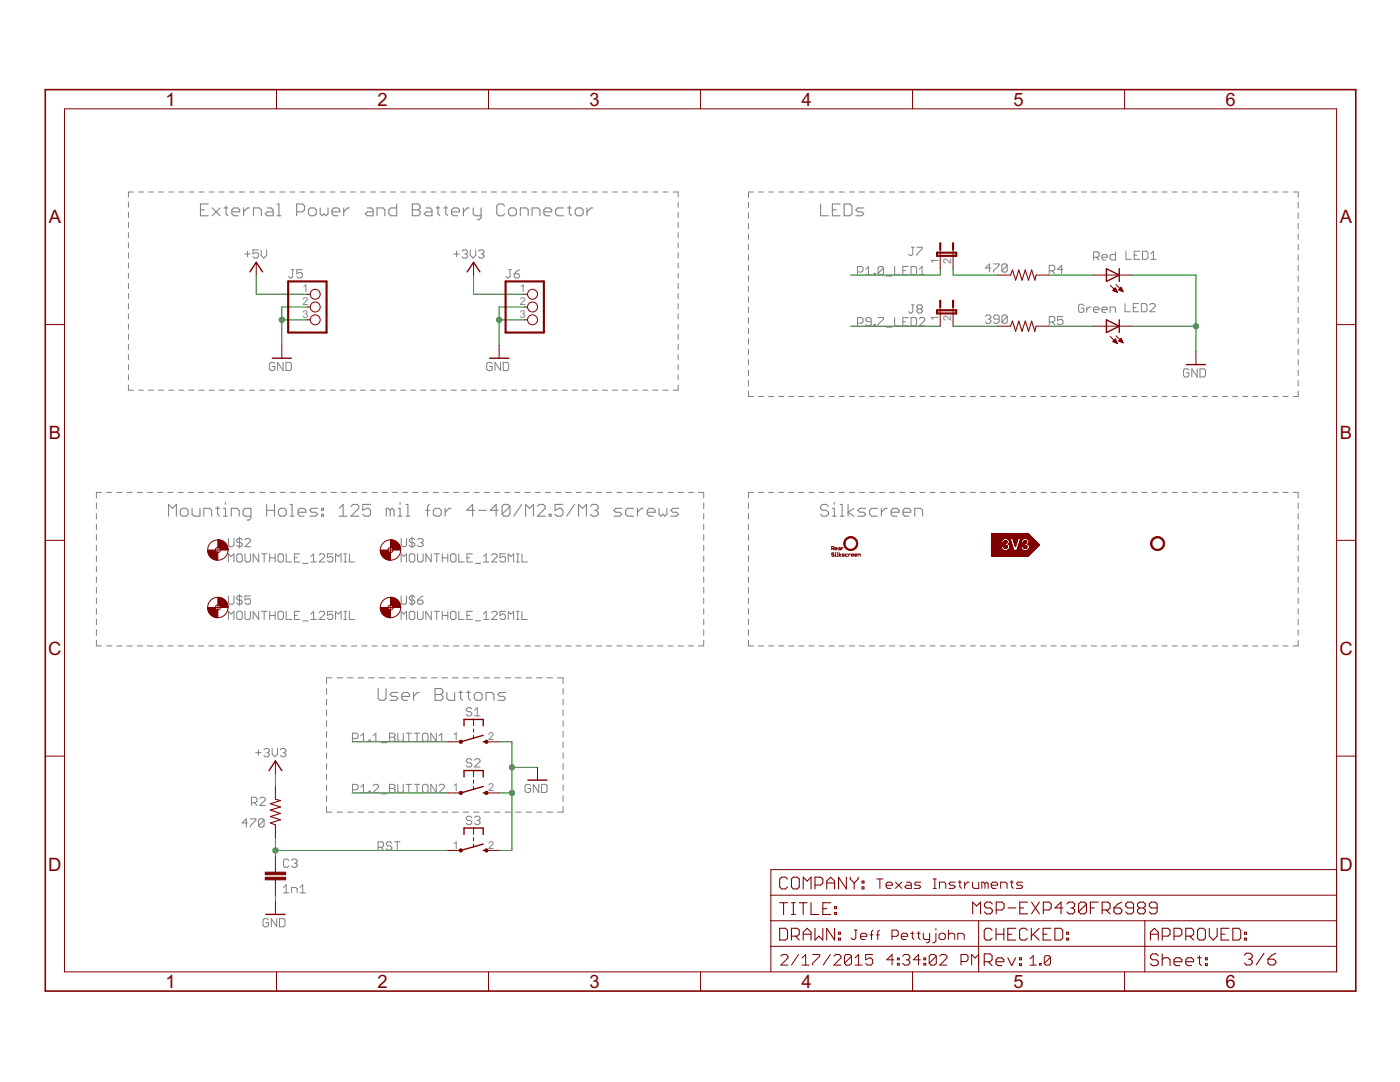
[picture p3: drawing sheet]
<svg xmlns="http://www.w3.org/2000/svg" width="279mm" height="216mm" viewBox="0 0 279 216" stroke-linecap="round" stroke-linejoin="round" font-family="sans-serif">
<defs><g id="words">
<g font-size="4.1" fill="#800000">
<text x="33" y="21.1">1</text>
<text x="75.3" y="21.1">2</text>
<text x="117.6" y="21.1">3</text>
<text x="159.9" y="21.1">4</text>
<text x="202.3" y="21.1">5</text>
<text x="244.6" y="21.1">6</text>
<text x="9.7" y="44.6">A</text>
<text x="267.4" y="44.6">A</text>
<text x="9.7" y="87.6">B</text>
<text x="267.4" y="87.6">B</text>
<text x="9.6" y="130.7">C</text>
<text x="267.3" y="130.7">C</text>
<text x="9.6" y="173.7">D</text>
<text x="267.3" y="173.7">D</text>
<text x="33" y="197.2">1</text>
<text x="75.3" y="197.2">2</text>
<text x="117.6" y="197.2">3</text>
<text x="159.9" y="197.2">4</text>
<text x="202.3" y="197.2">5</text>
<text x="244.6" y="197.2">6</text>
</g>
<g font-size="2.4" fill="#808080">
<text x="187.3" y="52.6" transform="rotate(-90 187.3 52.6)">1</text>
<text x="189.8" y="52.6" transform="rotate(-90 189.8 52.6)">2</text>
<text x="60.3" y="58.4">1</text>
<text x="103.7" y="58.4">1</text>
<text x="60.3" y="60.9">2</text>
<text x="60.3" y="63.5">3</text>
<text x="103.7" y="60.9">2</text>
<text x="103.7" y="63.5">3</text>
<text x="187.3" y="64.1" transform="rotate(-90 187.3 64.1)">1</text>
<text x="189.8" y="64.1" transform="rotate(-90 189.8 64.1)">2</text>
<text x="90.4" y="147.7">1</text>
<text x="97.4" y="147.7">2</text>
<text x="90.4" y="157.9">1</text>
<text x="97.4" y="157.9">2</text>
<text x="90.4" y="169.3">1</text>
<text x="97.4" y="169.3">2</text>
</g>
</g></defs>
<g fill="none" stroke="#008000" stroke-width=".2">
<path d="M51.1 54.9v3.8h10.2M94.5 54.9v3.8h10.2M187.6 53.6v1.3h-17.8M190.2 53.6v1.3h8.9M209.3 54.9h9M225.9 54.9h12.8v15.3M56.2 63.8h5.1M61.3 61.3h-5.1v7.6M99.6 63.8h5.1M104.7 61.3h-5.1v7.6M169.8 65.1h17.8M190.2 65.1h8.9"/>
<path d="M209.3 65.1h9M225.9 65.1h12.8M55 154.4v2.5M70.3 148h19.1M70.3 158.2h19.1M99.6 148h2.6v21.7h-2.6M99.6 158.2h2.6M102.2 153.1h5.1M55 169.7h34.4M55 167.2v3.8M55 178.6v1.3"/>
</g>
<g fill="#008000" stroke="#008000" stroke-width=".2">
<circle cx="238.7" cy="65.1" r=".51"/>
<circle cx="99.6" cy="63.8" r=".51"/>
<circle cx="102.2" cy="153.1" r=".51"/>
<circle cx="102.2" cy="158.2" r=".51"/>
<circle cx="56.2" cy="63.8" r=".51"/>
<circle cx="55" cy="169.7" r=".51"/>
</g>
<g fill="none" stroke="#800000" stroke-width=".2">
<path d="M55.2 17.9v3.8M97.5 17.9v3.8M139.8 17.9v3.8M182.1 17.9v3.8M224.4 17.9v3.8M12.9 21.7h253.8v172.2h-253.8zM51.1 52.3v2.6M61.3 58.7h.6M94.5 52.3v2.6M104.7 58.7h.6M187.6 49.8v3.8M190.2 49.8v3.8"/>
<path d="M199.1 54.9h2.6M206.8 54.9h2.5M218.3 54.9h7.6M221.6 56.9l1.4 1.4M222.1 58l.5-.6 .4 .9zM222.2 57.9h.6M222.2 58h.6M222.3 57.7h.4M222.4 57.6h.3M222.5 58.1h.4M222.5 57.5h.1M222.7 56.8l1.4 1.4"/>
<path d="M222.7 58.2h.2M223.2 57.8l.6-.5 .3 .9zM223.3 57.7h.6M223.3 57.9h.7M223.4 57.6h.5M223.6 57.5h.2M223.6 58h.4M223.7 57.4h.1M223.9 58.1h.2M9 64.8h3.9M56.2 68.9v2.6M61.3 61.3h.6"/>
<path d="M61.3 63.8h.6M99.6 68.9v2.6M104.7 61.3h.6M104.7 63.8h.6M187.6 61.3v3.8M190.2 61.3v3.8M199.1 65.1h2.6M206.8 65.1h2.5M218.3 65.1h7.6M221.6 67.1l1.4 1.4M222.1 68.2l.5-.6 .4 .9zM222.1 68.2h.7"/>
<path d="M222.2 68.1h.6M222.3 67.9h.4M222.4 68.3h.5M222.4 67.8h.3M222.5 67.7h.1M222.7 67l1.4 1.4M222.7 68.4h.2M223.2 68l.6-.5 .3 .9zM223.3 68.1h.7M223.3 67.9h.6M223.5 67.8h.4M223.6 67.7h.2"/>
<path d="M223.6 68.2h.4M223.7 67.6h.1M223.9 68.3h.2M238.7 70.2v2.5M266.7 64.8h3.9M9 107.8h3.9M43 109.7h1M43.5 109.2v1.1M77.4 109.7h1M77.9 109.2v1.1M166 109.5h.3l.1-.3-.4-.1v.6M166.2 109.5l.2 .2"/>
<path d="M166.4 110.4l-.1-.1-.3 .1 .1 .3 .3 .1-.1 .2-.3-.1M166.6 109.5h.5l-.1-.2-.4 .1 .2 .3h.2M166.6 111h.3M166.6 110.6h.2v.4M166.8 110.2v.1M167.1 110.3h.1v.7M167.1 111h.2M167.4 109.3l.3 .1v.3h-.3l-.1-.1 .1-.1h.3M167.5 110.3v.7M167.9 110.6l-.4 .2 .4 .2M168 109.3v.4M168.3 109.3l-.3 .2"/>
<path d="M168.5 110.6l-.4 .1 .3 .1 .1 .1-.1 .1h-.3M169.2 110.6l-.5 .1 .1 .3h.4M169.4 110.6v.4M169.7 110.6l-.3 .2M169.9 110.8h.5l-.1-.2-.4 .1 .1 .3h.3M170.6 110.8h.4l-.1-.2-.3 .1 .1 .3h.2M171.2 111v-.4h.4l.1 .4M266.7 107.8h3.9M43 121.2h1M43.5 120.7v1M77.4 121.2h1M77.9 120.7v1"/>
<path d="M9 150.9h3.9M55 151.8v2.6M55 156.9v2.6M89.4 158.2h2.6M89.4 148h2.6M94.5 143.6v1.2M94.5 145.5v.6M94.5 146.7v.7M94.5 153.8v1.2M94.5 155.7v.6M94.5 156.9v.7M97.1 158.2h2.5"/>
<path d="M97.1 148h2.5M107.3 153.1v2.6M266.7 150.9h3.9M55 164.6v2.6M55 171v3M55 175.6v3M55 179.9v2.6M89.4 169.7h2.6M94.5 165.2v1.3M94.5 167.2v.6M94.5 168.4v.7M97.1 169.7h2.5"/>
<path d="M153.8 178.6h112.9M175 175.4h1.2M175.6 175.4v1.9M176.8 176.6h1.3v-.3l-.3-.3h-.6l-.4 .3v.7l.4 .3h.6M178.7 176l1.3 1.3M180 176l-1.3 1.3M180.9 176h.6l.4 .3v1h-1l-.3-.3 .3-.4h1M183.7 176h-.9l-.3 .3 .3 .3h.6l.3 .4-.3 .3h-.9M186.2 175.4h.7M186.2 177.3h.7M186.6 175.4v1.9M187.5 177.3v-1.3h.9l.3 .3v1"/>
<path d="M190.6 176h-.9l-.3 .3 .3 .3h.6l.3 .4-.3 .3h-.9M191.2 176h.7M191.6 175.7v1.3l.3 .3M192.5 176v1.3M193.4 176h-.3l-.6 .6M194.1 176v1l.3 .3h.9v-1.3M196.6 176.3l-.3-.3h-.4v1.3M196.6 176.3v1M196.6 176.3l.3-.3 .3 .3v1M197.8 176.6h1.3v-.3l-.3-.3h-.7l-.3 .3v.7l.3 .3h.7M199.7 177.3v-1.3h1l.3 .3v1M201.6 176h.6"/>
<path d="M201.9 175.7v1.3l.3 .3M204.1 176h-.9l-.4 .3 .4 .3h.6l.3 .4-.3 .3h-1M266.7 173.5h-112.9v20.4M55.2 193.9v3.9M97.5 193.9v3.9M139.8 193.9v3.9M153.8 188.8h112.9M153.8 183.7h112.9M155.8 190.8l.4-.3h.7l.3 .3v.4l-1.4 1.4h1.4M159.4 190.5l-1.5 2.1M160.1 192.6h1.4M160.1 191.2l.7-.7v2.1"/>
<path d="M162.2 190.5h1.4v.3l-1.4 1.4v.4M165.7 190.5l-1.4 2.1M166.4 190.8l.4-.3h.7l.3 .3v.4l-1.4 1.4h1.4M169.9 190.8v1.4l-.3 .4h-.7l-.4-.4M169.9 190.8l-.3-.3h-.7l-.4 .3v1.4M169.9 190.8l-1.4 1.4M170.5 185.6h.6M170.6 192.6h1.4M170.6 191.2l.7-.7v2.1M170.8 185.6v1.6l-.3 .3h-.3l-.3-.3M171.7 186.8h1.3v-.3l-.3-.3h-.7l-.3 .3v.7l.3 .3h.7M173.6 186.5h.6"/>
<path d="M174.2 190.5h-1.4v1l.7-.3h.3l.4 .3v.7l-.4 .4h-.7l-.3-.4M174.2 185.6l-.3 .3v1.6M174.9 186.5h.6M175.5 185.6l-.3 .3v1.6M178 186.8h.9l.4-.3v-.6l-.4-.3h-.9v1.9M178.4 191.5h-1.4l1-1v2.1M179.1 192.2h.4v.4h-.4zM179.1 191.2h.4v.3h-.4zM179.9 186.8h1.2v-.3l-.3-.3h-.6l-.3 .3v.7l.3 .3h.6M180.1 190.8l.4-.3h.7l.4 .3v.4l-.4 .3M180.9 191.5h.3M181.2 191.5l.4 .4v.3l-.4 .4h-.7l-.4-.4"/>
<path d="M181.8 186.2h.6M182.1 185.9v1.3l.3 .3M182.1 193.9v3.9M183 186.2h.6M183.3 185.9v1.3l.3 .3M183.7 191.5h-1.4l1-1v2.1M184.3 186.2v1l.3 .3h.9M184.4 192.2h.3v.4h-.3zM184.4 191.2h.3v.3h-.3zM185.5 186.2v1.6l-.3 .3h-.3M186.8 186.2v1.6l-.3 .3h-.4M186.8 185.3v.3"/>
<path d="M186.9 190.8v1.4l-.4 .4h-.7l-.4-.4M186.9 190.8l-.4-.3h-.7l-.4 .3v1.4M186.9 190.8l-1.5 1.4M187.6 190.8l.3-.3h.7l.4 .3v.4l-1.4 1.4h1.4M187.7 186.2h.6l.4 .3v.7l-.4 .3h-.6l-.3-.3v-.7zM189.3 186.5l.3-.3h.6l.3 .3v1M189.3 185.6v1.9M191.2 187.5v-1.3h.9l.3 .3v1M191.8 191.9h1l.4-.4v-.7l-.4-.3h-1v2.1M195.3 190.5l-.7 .7-.7-.7v2.1M195.3 183.7v10.2M205.6 191.3l.6-.6v1.9"/>
<path d="M205.6 192.6h1.2M207.5 192.3h.3v.3h-.3zM209.7 191v1.3l-.4 .3h-.6l-.3-.3M209.7 191l-.4-.3h-.6l-.3 .3v1.3M209.7 191l-1.3 1.3M224.4 193.9v3.9M228.5 183.7v10.2"/>
<circle cx="62.9" cy="58.7" r=".99"/>
<circle cx="106.3" cy="58.7" r=".99"/>
<circle cx="62.9" cy="63.8" r=".99"/>
<circle cx="62.9" cy="61.3" r=".99"/>
<circle cx="106.3" cy="61.3" r=".99"/>
<circle cx="106.3" cy="63.8" r=".99"/>
<circle cx="43.5" cy="109.7" r="2.03"/>
<circle cx="43.5" cy="109.7" r=".51"/>
<circle cx="77.9" cy="109.7" r="2.03"/>
<circle cx="77.9" cy="109.7" r=".51"/>
<circle cx="43.5" cy="121.2" r="2.03"/>
<circle cx="43.5" cy="121.2" r=".51"/>
<circle cx="77.9" cy="121.2" r="2.03"/>
<circle cx="77.9" cy="121.2" r=".51"/>
</g>
<path d="M57.5 56.2h7.7v10.2h-7.7zM100.9 56.2h7.6v10.2h-7.6zM187 50.4h3.8v.7h-3.8zM187.6 48.5v1.3M187.6 60v1.3M190.2 48.5v1.3M190.2 60v1.3M187 61.9h3.8v.6h-3.8z" fill="none" stroke="#800000" stroke-width=".42"/>
<g fill="none" stroke="#800000" stroke-width=".28">
<path d="M49.9 54.3l1.2-2 1.3 2M93.2 54.3l1.3-2 1.3 2M220.8 53.6l2.6 1.3-2.6 1.3zM223.4 53.6v2.6M54.3 71.5h3.8M97.7 71.5h3.8M220.8 63.8l2.6 1.3-2.6 1.3zM223.4 63.8v2.6M236.7 72.7h3.9M53.7 153.8l1.3-2 1.2 2M92.6 144.8v-1.2h3.8v1.2M92.6 155v-1.2h3.8v1.2"/>
<path d="M96.4 158.2h.7M96.4 156.9l-4.4 1.3M96.4 148h.7M96.4 146.7l-4.4 1.3M105.3 155.7h3.9M92.6 166.5v-1.3h3.8v1.3M96.4 169.7h.7M96.4 168.4l-4.4 1.3M53 182.5h3.9"/>
</g>
<g fill="none" stroke="#800000" stroke-width=".21">
<path d="M201.7 54.9l.4-1 .6 2 .6-2 .7 2 .6-2 .7 2 .6-2 .6 2 .3-1M201.7 65.1l.4-1 .6 2 .6-2 .7 2 .6-2 .7 2 .6-2 .6 2 .3-1M55 159.5l1 .2-2 .7 2 .6-2 .6 2 .7-2 .6 2 .7-2 .6 1 .4M157.2 175.4l-.4-.4h-.8l-.4 .4v1.6l.4 .4h.8l.4-.4M158.3 175h.8l.4 .4v1.6l-.4 .4h-.8l-.4-.4v-1.6zM160.3 177.4v-2.4l.8 .8 .8-.8v2.4M162.6 176.6h1.2l.4-.4v-.8l-.4-.4h-1.2v2.4M165 177.4v-1.6l.8-.8 .8 .8v1.6M165 176.2h1.6M168.9 175v2.4l-1.6-2.4v2.4M169.7 175v.4l.8 .8M170.5 176.2v1.2"/>
<path d="M171.3 175v.4l-.8 .8M172 177h.4v.4h-.4zM172 175.8h.4v.4h-.4zM155.6 185.2h1.2l.4 .4v1.6l-.4 .4h-1.2zM155.6 180.1h1.6M156.4 180.1v2.4M157.9 186.8h1.2l.4-.4v-.8l-.4-.4h-1.2v2.4M157.9 180.1h.8M157.9 182.5h.8M158.3 180.1v2.4M158.7 186.8l.8 .8M159.5 180.1h1.6"/>
<path d="M160.3 180.1v2.4M160.3 187.6v-1.6l.8-.8 .8 .8v1.6M160.3 186.4h1.6M161.9 180.1v2.4h1.5M162.6 185.2v2.4l.8-.8 .8 .8v-2.4M164.2 181.3h.8M165.8 180.1h-1.6v2.4h1.6M166.6 185.2v2.4l-1.6-2.4v2.4M166.6 180.9h.3v.4h-.3zM166.6 182.1h.3v.4h-.3zM167.3 187.2h.4v.4h-.4zM167.3 186h.4v.4h-.4z"/>
<path d="M194.1 182.4v-2.4l.8 .8 .8-.8v2.4M196.4 191.9h1.2l.4-.4v-.8l-.4-.4h-1.2v2.4M197.2 191.9l.8 .8M198 185.6l-.4-.4h-.8l-.4 .4v1.6l.4 .4h.8l.4-.4M198 180.4l-.3-.4h-.8l-.4 .4v.4l.4 .4h.8l.3 .4v.3l-.3 .5h-.8l-.4-.5M198.8 191.9h1.5v-.4l-.4-.4h-.7l-.4 .4v.8l.4 .4h.7M198.8 185.2v2.4M198.8 186.4h1.5M198.8 181.6h1.2l.4-.4v-.8l-.4-.4h-1.2v2.4M200.3 185.2v2.4M201.1 191.1l.8 1.6 .8-1.6M201.1 186.4h.8"/>
<path d="M201.2 181.2h1.5M202.7 185.2h-1.6v2.4h1.6M203.5 191.1h.4v.4h-.4zM203.5 192.3h.4v.4h-.4zM203.5 181.2h.8M205 185.6l-.4-.4h-.7l-.4 .4v1.6l.4 .4h.7l.4-.4M205.1 180h-1.6v2.4h1.6M205.8 185.2v2.4M205.9 180l1.5 2.4M206.2 186.4l1.2 1.2M207.4 185.2l-1.6 1.6M207.4 180l-1.5 2.4"/>
<path d="M208.2 186.4h.8M208.2 181.6h1.2l.4-.4v-.8l-.4-.4h-1.2v2.4M209.7 185.2h-1.5v2.4h1.5M210.5 185.2h1.2l.4 .4v1.6l-.4 .4h-1.2zM212.1 181.2h-1.5l1.2-1.2v2.4M212.9 187.2h.4v.4h-.4zM212.9 186h.4v.4h-.4zM212.9 180.4l.4-.4h.8l.4 .4v.4l-.4 .4M213.7 181.2h.4M214.1 181.2l.4 .4v.3l-.4 .5h-.8l-.4-.5M216.8 180.4l-.3-.4h-.8l-.4 .4v1.5M216.8 180.4v1.5l-.3 .5h-.8l-.4-.5"/>
<path d="M216.8 180.4l-1.5 1.5M217.6 181.2h.8M219.2 180h-1.6v2.4M220 181.6h1.1l.4-.4v-.8l-.4-.4h-1.1v2.4M220.7 181.6l.8 .8M222.3 181.2h1.2l.4 .4v.3l-.4 .5h-.8l-.4-.5zM223.9 180l-.8 .4-.8 .8M226.2 181.2h-1.1l-.4-.4v-.4l.4-.4h.7l.4 .4v1.5l-.4 .5h-.7l-.4-.5M227.4 181.2l-.4-.4v-.4l.4-.4h.8l.4 .4v.4l-.4 .4M227.4 181.2h.8M227.4 181.2l-.4 .4v.3l.4 .5h.8l.4-.5v-.3l-.4-.4M229.6 187.6v-1.6l.8-.8 .8 .8v1.6"/>
<path d="M229.6 186.4h1.6M230.9 181.2h-1.1l-.4-.4v-.4l.4-.4h.7l.4 .4v1.5l-.4 .5h-.7l-.4-.5M231.2 190.7l-.4-.4h-.8l-.4 .4v.4l.4 .4h.8l.4 .4v.4l-.4 .4h-.8l-.4-.4M231.9 186.8h1.2l.4-.4v-.8l-.4-.4h-1.2v2.4M231.9 190.3v2.4M231.9 191.5l.4-.4h.8l.4 .4v1.2M234.3 191.9h1.6v-.4l-.4-.4h-.8l-.4 .4v.8l.4 .4h.8M234.3 186.8h1.2l.4-.4v-.8l-.4-.4h-1.2v2.4M236.6 191.9h1.6v-.4l-.4-.4h-.8l-.4 .4v.8l.4 .4h.8M236.6 186.8h1.2l.4-.4v-.8l-.4-.4h-1.2v2.4M237.4 186.8l.8 .8M239 191.1h.8"/>
<path d="M239.4 190.7v1.6l.4 .4M239.4 185.2h.8l.4 .4v1.6l-.4 .4h-.8l-.4-.4v-1.6zM240.6 191.1h.3v.4h-.3zM240.6 192.3h.3v.4h-.3zM241.3 185.2v1.6l.8 .8 .8-.8v-1.6M243.7 186.4h.8M245.3 185.2h-1.6v2.4h1.6M246 185.2h1.2l.4 .4v1.6l-.4 .4h-1.2zM248.3 190.6l.4-.4h.8l.4 .4v.4l-.4 .4M248.4 187.2h.4v.4h-.4zM248.4 186h.4v.4h-.4zM249.1 191.4h.4"/>
<path d="M249.5 191.4l.4 .4v.4l-.4 .4h-.8l-.4-.4M252.3 190.2l-1.6 2.4M253 191.4h1.2l.4 .4v.4l-.4 .4h-.8l-.4-.4zM254.6 190.2l-.8 .4-.8 .8"/>
</g>
<path d="M9 17.9h261.6v179.9h-261.6z" fill="none" stroke="#800000" stroke-width=".32"/>
<g fill="#800000" stroke="#800000" stroke-width=".2">
<path d="M43.5 107.7a2.04 2.04 0 0 1 2 2h-1.5l-.1-.3-.4-.2z" fill-rule="evenodd"/>
<path d="M41.4 109.7h1.6l.1 .3 .4 .3v1.5a2.04 2.04 0 0 1-2.1-2.1z" fill-rule="evenodd"/>
<path d="M77.9 107.7a2.04 2.04 0 0 1 2.1 2h-1.6l-.1-.3-.4-.2z" fill-rule="evenodd"/>
<path d="M75.9 109.7h1.5l.1 .3 .4 .3v1.5a2.04 2.04 0 0 1-2-2.1z" fill-rule="evenodd"/>
<path d="M43.5 119.2a2 2 0 0 1 2 2h-1.5l-.2-.4-.3-.1z" fill-rule="evenodd"/>
<path d="M41.4 121.2h1.6l.1 .3 .4 .2v1.6a2 2 0 0 1-2.1-2.1z" fill-rule="evenodd"/>
<path d="M77.9 119.2a2 2 0 0 1 2.1 2h-1.6l-.2-.4-.3-.1z" fill-rule="evenodd"/>
<path d="M75.9 121.2h1.5l.1 .3 .4 .2v1.6a2 2 0 0 1-2-2.1z" fill-rule="evenodd"/>
<path d="M230 107.5a1.4 1.4 0 0 1 2.2 .2 1.4 1.4 0 0 1-.8 2.1 1.4 1.4 0 0 1-1.8-1.3h.3a1.15 1.15 0 0 1 1.6-1.1 1.15 1.15 0 0 1 .3 1.9 1.15 1.15 0 0 1-1.9-.5v-.3h-.3z" fill-rule="evenodd"/>
<path d="M168.8 107.5a1.4 1.4 0 0 1 2.2 .2 1.4 1.4 0 0 1-.8 2.1 1.4 1.4 0 0 1-1.8-1.3h.2a1.15 1.15 0 0 1 1.7-1.1 1.15 1.15 0 0 1 .2 1.9 1.15 1.15 0 0 1-1.8-.5l-.1-.3h-.2z" fill-rule="evenodd"/>
<circle cx="92" cy="158.2" r=".33"/>
<circle cx="97.1" cy="158.2" r=".33"/>
<circle cx="92" cy="148" r=".33"/>
<circle cx="97.1" cy="148" r=".33"/>
<circle cx="92" cy="169.7" r=".33"/>
<circle cx="97.1" cy="169.7" r=".33"/>
</g>
<g fill="#800000" stroke="#800000" stroke-width=".2">
<path d="M197.9 110.9l7.3 .1z"/>
<path d="M197.9 110.9h7.4z"/>
<path d="M197.9 110.8l7.4 .1z"/>
<path d="M197.9 110.8h7.5z"/>
<path d="M197.9 110.7l7.5 .1z"/>
<path d="M197.9 110.7h7.6z"/>
<path d="M197.9 110.6l7.6 .1z"/>
<path d="M197.9 110.6h7.7z"/>
<path d="M197.9 110.5l7.7 .1z"/>
<path d="M197.9 110.5h7.8z"/>
<path d="M197.9 110.4l7.8 .1z"/>
<path d="M197.9 110.4h7.9z"/>
<path d="M197.9 110.3l7.9 .1z"/>
<path d="M197.9 110.3h8z"/>
<path d="M197.9 110.2l8 .1z"/>
<path d="M197.9 110.2h8.1z"/>
<path d="M197.9 110.1l8.1 .1z"/>
<path d="M197.9 110.1h8.2z"/>
<path d="M197.9 110l8.2 .1z"/>
<path d="M197.9 110h8.3z"/>
<path d="M197.9 109.9l8.3 .1z"/>
<path d="M197.9 109.9h8.4z"/>
<path d="M197.9 109.8l2.6 .1z"/>
<path d="M200.9 109.8l3.5 .1z"/>
<path d="M204.8 109.8l1.5 .1z"/>
<path d="M197.9 109.8h2.4z"/>
<path d="M201 109.8h1.3z"/>
<path d="M202.9 109.8h1.3z"/>
<path d="M205 109.8h1.4z"/>
<path d="M197.9 109.7l2.3 .1z"/>
<path d="M201.1 109.7l1.2 .1z"/>
<path d="M203 109.7l1.1 .1z"/>
<path d="M205.1 109.7l1.3 .1z"/>
<path d="M197.9 109.7h2.2z"/>
<path d="M201.3 109.7h1z"/>
<path d="M203 109.7h1z"/>
<path d="M205.2 109.7h1.3z"/>
<path d="M197.9 109.6l2.2 .1z"/>
<path d="M201.3 109.6l1 .1z"/>
<path d="M203 109.6l1 .1z"/>
<path d="M205.2 109.6l1.3 .1z"/>
<path d="M197.9 109.6h2.1z"/>
<path d="M201.3 109.6h1z"/>
<path d="M203 109.6h1z"/>
<path d="M205.3 109.6h1.3z"/>
<path d="M197.9 109.5l2.1 .1z"/>
<path d="M201.4 109.5l.8 .1z"/>
<path d="M203 109.5l.9 .1z"/>
<path d="M205.3 109.5l1.4 .1z"/>
<path d="M197.9 109.5h2z"/>
<path d="M201.4 109.5h.8z"/>
<path d="M203 109.5h.8z"/>
<path d="M205.4 109.5h1.3z"/>
<path d="M197.9 109.4l2 .1z"/>
<path d="M200.5 109.4l.3 .1z"/>
<path d="M201.4 109.4l.8 .1z"/>
<path d="M203.1 109.4l.7 .1z"/>
<path d="M204.4 109.4l.3 .1z"/>
<path d="M205.4 109.4l1.4 .1z"/>
<path d="M197.9 109.4h2z"/>
<path d="M200.4 109.4h.5z"/>
<path d="M201.5 109.4h.7z"/>
<path d="M203.1 109.4h.7z"/>
<path d="M204.4 109.4h.5z"/>
<path d="M205.4 109.4h1.4z"/>
<path d="M197.9 109.3h2z"/>
<path d="M200.4 109.3h.6z"/>
<path d="M201.5 109.3h.7z"/>
<path d="M203.1 109.3h.7z"/>
<path d="M204.3 109.3h.6z"/>
<path d="M205.4 109.3h1.5z"/>
<path d="M200.3 109.3h.7z"/>
<path d="M204.2 109.3h.7z"/>
<path d="M197.9 109.2h1.9z"/>
<path d="M200.3 109.2h.7z"/>
<path d="M201.5 109.2h.7z"/>
<path d="M203.1 109.2h.7z"/>
<path d="M204.3 109.2h.7z"/>
<path d="M205.5 109.2h1.5z"/>
<path d="M201.5 109.2h.6z"/>
<path d="M203.1 109.2h.6z"/>
<path d="M204.2 109.2h.8z"/>
<path d="M197.9 109.1l1.9 .1z"/>
<path d="M200.3 109.1l.7 .1z"/>
<path d="M201.5 109.1l.6 .1z"/>
<path d="M203.2 109.1l.5 .1z"/>
<path d="M204.2 109.1l.8 .1z"/>
<path d="M205.5 109.1l1.6 .1z"/>
<path d="M197.9 109.1h1.9z"/>
<path d="M200.3 109.1h.7z"/>
<path d="M201.5 109.1h.6z"/>
<path d="M203.2 109.1h.5z"/>
<path d="M204.2 109.1h.8z"/>
<path d="M205.5 109.1h1.6z"/>
<path d="M197.9 109l1.9 .1z"/>
<path d="M200.3 109l.7 .1z"/>
<path d="M201.5 109l.6 .1z"/>
<path d="M203.2 109l.5 .1z"/>
<path d="M204.2 109l.8 .1z"/>
<path d="M205.5 109l1.7 .1z"/>
<path d="M197.9 108.9l3.1 .1z"/>
<path d="M201.5 108.9l.6 .1z"/>
<path d="M203.2 108.9l1.8 .1z"/>
<path d="M205.5 108.9l1.7 .1z"/>
<path d="M197.9 108.9h3.1z"/>
<path d="M201.5 108.9h.6z"/>
<path d="M202.6 108.9h.1z"/>
<path d="M203.2 108.9h1.7z"/>
<path d="M205.4 108.9h1.9z"/>
<path d="M197.9 108.8h3z"/>
<path d="M201.4 108.8h.6z"/>
<path d="M202.6 108.8h.1z"/>
<path d="M203.3 108.8h1.5z"/>
<path d="M205.4 108.8h2z"/>
<path d="M197.9 108.8h2.8z"/>
<path d="M202.5 108.8h.3z"/>
<path d="M203.3 108.8h1.3z"/>
<path d="M197.9 108.7h2.6z"/>
<path d="M201.4 108.7h.6z"/>
<path d="M202.5 108.7h.3z"/>
<path d="M203.3 108.7h1.2z"/>
<path d="M205.3 108.7h2.2z"/>
<path d="M197.9 108.6l2.6 .1z"/>
<path d="M201.4 108.6l.6 .1z"/>
<path d="M202.5 108.6l.3 .1z"/>
<path d="M203.3 108.6l1.2 .1z"/>
<path d="M205.3 108.6l2.1 .1z"/>
<path d="M197.9 108.6h2.6z"/>
<path d="M201.2 108.6h.8z"/>
<path d="M202.5 108.6h.3z"/>
<path d="M203.3 108.6h1.2z"/>
<path d="M205.2 108.6h2.2z"/>
<path d="M197.9 108.5l2.6 .1z"/>
<path d="M201.1 108.5l.9 .1z"/>
<path d="M202.5 108.5l.3 .1z"/>
<path d="M203.3 108.5l1.2 .1z"/>
<path d="M205.1 108.5l2.2 .1z"/>
<path d="M197.9 108.5h2.6z"/>
<path d="M201.2 108.5h.7z"/>
<path d="M202.5 108.5h.3z"/>
<path d="M203.4 108.5h1z"/>
<path d="M205.2 108.5h2.1z"/>
<path d="M197.9 108.4l2.6 .1z"/>
<path d="M201.3 108.4l.6 .1z"/>
<path d="M202.4 108.4l.5 .1z"/>
<path d="M203.4 108.4l1 .1z"/>
<path d="M205.2 108.4l2 .1z"/>
<path d="M197.9 108.4h2.8z"/>
<path d="M201.4 108.4h.5z"/>
<path d="M202.4 108.4h.5z"/>
<path d="M203.4 108.4h1.3z"/>
<path d="M205.3 108.4h1.9z"/>
<path d="M197.9 108.3l3 .1z"/>
<path d="M201.4 108.3l.5 .1z"/>
<path d="M202.4 108.3l.5 .1z"/>
<path d="M203.4 108.3l1.4 .1z"/>
<path d="M205.3 108.3l1.8 .1z"/>
<path d="M197.9 108.3h3z"/>
<path d="M201.4 108.3h.5z"/>
<path d="M202.4 108.3h.5z"/>
<path d="M203.4 108.3h1.5z"/>
<path d="M205.3 108.3h1.8z"/>
<path d="M197.9 108.2l3.1 .1z"/>
<path d="M201.4 108.2l.5 .1z"/>
<path d="M202.4 108.2l.5 .1z"/>
<path d="M203.4 108.2l1.5 .1z"/>
<path d="M205.4 108.2l1.6 .1z"/>
<path d="M197.9 108.2h2z"/>
<path d="M200.3 108.2h.7z"/>
<path d="M201.5 108.2h.3z"/>
<path d="M202.4 108.2h.5z"/>
<path d="M203.5 108.2h.3z"/>
<path d="M204.2 108.2h.7z"/>
<path d="M205.4 108.2h1.5z"/>
<path d="M197.9 108.1l2 .1z"/>
<path d="M200.3 108.1l.7 .1z"/>
<path d="M201.5 108.1l.3 .1z"/>
<path d="M202.3 108.1l.6 .1z"/>
<path d="M203.5 108.1l.3 .1z"/>
<path d="M204.2 108.1l.7 .1z"/>
<path d="M205.4 108.1l1.5 .1z"/>
<path d="M197.9 108.1h2z"/>
<path d="M200.3 108.1h.7z"/>
<path d="M201.5 108.1h.3z"/>
<path d="M202.3 108.1h.7z"/>
<path d="M203.5 108.1h.3z"/>
<path d="M204.2 108.1h.7z"/>
<path d="M205.4 108.1h1.5z"/>
<path d="M197.9 108l2 .1z"/>
<path d="M200.4 108l.6 .1z"/>
<path d="M201.4 108l.3 .1z"/>
<path d="M202.3 108l.7 .1z"/>
<path d="M203.5 108l.3 .1z"/>
<path d="M204.3 108l.6 .1z"/>
<path d="M205.4 108l1.4 .1z"/>
<path d="M197.9 108h2z"/>
<path d="M200.4 108h.6z"/>
<path d="M201.4 108h.3z"/>
<path d="M202.3 108h.7z"/>
<path d="M203.5 108h.3z"/>
<path d="M204.3 108h.6z"/>
<path d="M205.4 108h1.4z"/>
<path d="M197.9 107.9l2 .1z"/>
<path d="M200.4 107.9l.5 .1z"/>
<path d="M201.4 107.9l.3 .1z"/>
<path d="M202.3 107.9l.7 .1z"/>
<path d="M203.5 107.9l.3 .1z"/>
<path d="M204.4 107.9l.5 .1z"/>
<path d="M205.4 107.9l1.3 .1z"/>
<path d="M197.9 107.9h2.1z"/>
<path d="M200.5 107.9h.4z"/>
<path d="M201.4 107.9h.3z"/>
<path d="M202.3 107.9h.7z"/>
<path d="M203.5 107.9h.4z"/>
<path d="M204.4 107.9h.4z"/>
<path d="M205.4 107.9h1.3z"/>
<path d="M197.9 107.8l2.1 .1z"/>
<path d="M200.6 107.8l.2 .1z"/>
<path d="M201.4 107.8l.3 .1z"/>
<path d="M202.3 107.8l.7 .1z"/>
<path d="M203.6 107.8l.3 .1z"/>
<path d="M204.6 107.8l.1 .1z"/>
<path d="M205.3 107.8l1.3 .1z"/>
<path d="M197.9 107.8h2.1z"/>
<path d="M201.4 107.8h.3z"/>
<path d="M202.2 107.8h.9z"/>
<path d="M203.6 107.8h.3z"/>
<path d="M205.3 107.8h1.2z"/>
<path d="M197.9 107.7l2.1 .1z"/>
<path d="M201.4 107.7l.3 .1z"/>
<path d="M202.2 107.7l.9 .1z"/>
<path d="M203.6 107.7l.4 .1z"/>
<path d="M205.3 107.7l1.2 .1z"/>
<path d="M197.9 107.7h2.2z"/>
<path d="M201.3 107.7h.3z"/>
<path d="M202.2 107.7h.9z"/>
<path d="M203.6 107.7h.4z"/>
<path d="M205.2 107.7h1.2z"/>
<path d="M197.9 107.6l2.2 .1z"/>
<path d="M201.2 107.6l.5 .1z"/>
<path d="M202.2 107.6l.9 .1z"/>
<path d="M203.6 107.6l.4 .1z"/>
<path d="M205.2 107.6l1.2 .1z"/>
<path d="M197.9 107.6h2.3z"/>
<path d="M201.2 107.6h.4z"/>
<path d="M202.2 107.6h.9z"/>
<path d="M203.6 107.6h.5z"/>
<path d="M205.1 107.6h1.3z"/>
<path d="M197.9 107.5l2.4 .1z"/>
<path d="M201.1 107.5l.5 .1z"/>
<path d="M202.2 107.5l.9 .1z"/>
<path d="M203.7 107.5l.5 .1z"/>
<path d="M205 107.5l1.3 .1z"/>
<path d="M197.9 107.5h2.5z"/>
<path d="M201 107.5h.6z"/>
<path d="M202.1 107.5h1.1z"/>
<path d="M203.7 107.5h.6z"/>
<path d="M204.9 107.5h1.3z"/>
<path d="M197.9 107.4l8.3 .1z"/>
<path d="M197.9 107.4h8.2z"/>
<path d="M197.9 107.3l8.2 .1z"/>
<path d="M197.9 107.3h8.1z"/>
<path d="M197.9 107.2l8.1 .1z"/>
<path d="M197.9 107.2h8z"/>
<path d="M197.9 107.1l8 .1z"/>
<path d="M197.9 107.1h7.9z"/>
<path d="M197.9 107l7.9 .1z"/>
<path d="M197.9 107h7.8z"/>
<path d="M197.9 106.9l7.8 .1z"/>
<path d="M197.9 106.9h7.7z"/>
<path d="M197.9 106.8h7.7z"/>
<path d="M197.9 106.8h7.6z"/>
<path d="M197.9 106.7h7.6z"/>
<path d="M197.9 106.7h7.5z"/>
<path d="M197.9 106.6l7.5 .1z"/>
<path d="M197.9 106.6h7.4z"/>
<path d="M197.9 106.5l7.4 .1z"/>
<path d="M197.9 106.4l7.3 .1z"/>
<path d="M52.9 175h4.1v.6h-4.1z"/>
<path d="M52.9 174h4.1v.5h-4.1z"/>
</g>
<g fill="none" stroke="#808080" stroke-width=".2">
<path d="M26.6 38.3h-1v1M27.6 38.3h1M29.7 38.3h.9M31.7 38.3h1M33.7 38.3h1M35.7 38.3h1M37.7 38.3h1M39.7 38.3h1M41.7 38.3h1M43.7 38.3h1M45.8 38.3h1M47.8 38.3h1"/>
<path d="M49.8 38.3h1M51.8 38.3h1M53.8 38.3h1M55.8 38.3h1M57.8 38.3h1M59.8 38.3h1.1M61.8 38.3h1.1M63.9 38.3h1M65.9 38.3h1M67.9 38.3h1M69.9 38.3h1M71.9 38.3h1"/>
<path d="M73.9 38.3h1.1M75.9 38.3h1.1M78 38.3h1M80 38.3h1M82 38.3h1M84 38.3h1M86 38.3h1M88 38.3h1M90 38.3h1.1M92.1 38.3h1M94.1 38.3h1M96.1 38.3h1"/>
<path d="M98.1 38.3h1M100.1 38.3h1M102.1 38.3h1M104.1 38.3h1M106.2 38.3h.9M108.2 38.3h1M110.2 38.3h1M112.2 38.3h1M114.2 38.3h1M116.2 38.3h1M118.2 38.3h1M120.2 38.3h1"/>
<path d="M122.3 38.3h1M124.3 38.3h1M126.3 38.3h1M128.3 38.3h1M130.3 38.3h1M132.3 38.3h1M134.3 38.3h1v1M150.4 38.3h-1v1.1M151.4 38.3h1M153.4 38.3h1M155.4 38.3h1M157.4 38.3h1"/>
<path d="M159.4 38.3h1M161.4 38.3h1.1M163.5 38.3h1M165.5 38.3h1M167.5 38.3h1M169.5 38.3h1M171.5 38.3h1M173.5 38.3h1M175.5 38.3h1.1M177.5 38.3h1.1M179.6 38.3h1M181.6 38.3h1"/>
<path d="M183.6 38.3h1M185.6 38.3h1M187.6 38.3h1M189.6 38.3h1M191.6 38.3h1.1M193.7 38.3h1M195.7 38.3h1M197.7 38.3h1M199.7 38.3h1M201.7 38.3h1M203.7 38.3h1M205.7 38.3h1"/>
<path d="M207.8 38.3h1M209.8 38.3h1M211.8 38.3h1M213.8 38.3h1M215.8 38.3h1M217.8 38.3h1M219.8 38.3h1M221.8 38.3h1M223.9 38.3h1M225.9 38.3h1M227.9 38.3h1M229.9 38.3h1"/>
<path d="M231.9 38.3h1M233.9 38.3h1M235.9 38.3h1M238 38.3h1M240 38.3h1M242 38.3h1M244 38.3h1M246 38.3h1M248 38.3h1M250 38.3h1M252 38.3h1M254 38.3h1.1"/>
<path d="M256.1 38.3h1M258.1 38.3h1v1.1M25.6 40.3v1.1M25.6 42.4v1M25.6 44.4v1M25.6 46.4v1M25.6 48.5v1M25.6 50.5v1M25.6 52.5v1M25.6 54.5v1M25.6 56.6v1M25.6 58.6v1"/>
<path d="M48.8 50.7h1.1M49.4 50.1v1.1M51.6 49.9h-1.1v.8l.8-.3 .3 .3v.5l-.3 .3h-.5l-.3-.3M52.1 49.9v1l.6 .6 .5-.6v-1M58.1 53.8h.6M58.4 53.8v1.4l-.3 .3h-.2l-.3-.3M60.3 53.8h-1.1v.8l.6-.2h.2l.3 .2v.6l-.3 .3h-.5l-.3-.3M90.6 50.7h1.1M91.1 50.1v1.1M92.2 50.1l.3-.2h.5l.3 .2v.3l-.3 .3M92.8 50.7h.2M93 50.7l.3 .2v.3l-.3 .3h-.5l-.3-.3"/>
<path d="M93.9 49.9v1l.5 .6 .5-.6v-1M95.5 50.1l.3-.2h.5l.3 .2v.3l-.3 .3M96 50.7h.3M96.3 50.7l.3 .2v.3l-.3 .3h-.5l-.3-.3M101.5 53.8h.6M101.8 53.8v1.4l-.3 .3h-.3l-.2-.3M102.6 54.6h.8l.3 .3v.3l-.3 .3h-.5l-.3-.3zM103.7 53.8l-.5 .3-.6 .5M135.3 40.3v1.1M135.3 42.4v1M135.3 44.4v1M135.3 46.4v1"/>
<path d="M135.3 48.5v1M135.3 50.5v1M135.3 52.5v1M135.3 54.5v1M135.3 56.6v1M135.3 58.6v1M149.4 40.4v1.1M149.4 42.5v1.1M149.4 44.6v1.1M149.4 46.7v1.1M149.4 48.8v1M149.4 50.8v1.1"/>
<path d="M149.4 52.9v1.1M149.4 55v1.1M149.4 57.1v1.1M149.4 59.2v1.1M171.1 54.3h.9l.2-.3v-.6l-.2-.2h-.9v1.6M172.8 53.7l.5-.5v1.6M172.8 54.8h1.1M174.4 54.5h.3v.3h-.3zM176.3 53.4l-.2-.2h-.6l-.3 .2v1.1M176.3 53.4v1.1l-.2 .3h-.6l-.3-.3M176.3 53.4l-1.1 1.1M176.9 55.1h1.1"/>
<path d="M178.5 53.2v1.6h1.1M180.2 54h.5M181.3 53.2h-1.1v1.6h1.1M181.8 53.2h.8l.3 .2v1.1l-.3 .3h-.8zM181.9 49.3h.5M182.2 49.3v1.4l-.3 .3h-.3l-.3-.3M183 49.3h1.1v.3l-1.1 1.1v.3M183.5 54.8h1.1M183.5 53.7l.5-.5v1.6M197.7 53.5h-1l.8-.8v1.6M198.3 52.7h1.1v.2l-1.1 1.1v.3M201 52.9v1.1l-.2 .3h-.6l-.3-.3"/>
<path d="M201 52.9l-.2-.2h-.6l-.3 .2v1.1M201 52.9l-1.1 1.1M209.4 54h.8l.3-.2v-.6l-.3-.3h-.8v1.7M210 54l.5 .6M212.1 53.8h-1l.8-.9v1.7M218.2 51.3h.9l.3-.2v-.6l-.3-.3h-.9v1.7M218.8 51.3l.6 .6M219.9 51.3h1.1v-.2l-.3-.3h-.5l-.3 .3v.5l.3 .3h.5M222.6 50.2v1.7h-.8l-.3-.3v-.5l.3-.3h.8M224.7 50.1v1.7h1.1M226.4 50.9h.5M227.5 50.1h-1.1v1.7h1.1"/>
<path d="M228 50.1h.8l.3 .3v1.1l-.3 .3h-.8zM229.7 51.8h1M229.7 50.7l.5-.6v1.7M259.1 40.4v1.1M259.1 42.5v1.1M259.1 44.6v1.1M259.1 46.7v1.1M259.1 48.8v1M259.1 50.8v1.1M259.1 52.9v1.1M259.1 55v1.1M259.1 57.1v1.1"/>
<path d="M259.1 59.2v1.1M25.6 76.8v1.1h1M25.6 60.6v1M25.6 62.6v1M25.6 64.7v1M25.6 66.7v1M25.6 68.7v1M25.6 70.7v1.1M25.6 72.8v1M25.6 74.8v1M27.6 77.9h1M29.7 77.9h.9"/>
<path d="M31.7 77.9h1M33.7 77.9h1M35.7 77.9h1M37.7 77.9h1M39.7 77.9h1M41.7 77.9h1M43.7 77.9h1M45.8 77.9h1M47.8 77.9h1M49.8 77.9h1M51.8 77.9h1M53.8 77.9h1"/>
<path d="M54.9 72.6l-.3-.3h-.6l-.2 .3v1.1l.2 .2h.6l.3-.2v-.6h-.6M55.8 77.9h1M56.5 72.3v1.6l-1.1-1.6v1.6M57.1 72.3h.8l.2 .3v1.1l-.2 .2h-.8zM57.8 77.9h1M59.8 77.9h1.1M61.8 77.9h1.1M63.9 77.9h1M65.9 77.9h1M67.9 77.9h1M69.9 77.9h1M71.9 77.9h1"/>
<path d="M73.9 77.9h1.1M75.9 77.9h1.1M78 77.9h1M80 77.9h1M82 77.9h1M84 77.9h1M86 77.9h1M88 77.9h1M90 77.9h1.1M92.1 77.9h1M94.1 77.9h1M96.1 77.9h1"/>
<path d="M98.1 77.9h1M98.2 72.6l-.2-.3h-.6l-.3 .3v1.1l.3 .2h.6l.2-.2v-.6h-.5M99.9 72.3v1.6l-1.1-1.6v1.6M100.1 77.9h1M100.4 72.3h.8l.3 .3v1.1l-.3 .2h-.8zM102.1 77.9h1M104.1 77.9h1M106.2 77.9h.9M108.2 77.9h1M110.2 77.9h1M112.2 77.9h1M114.2 77.9h1"/>
<path d="M116.2 77.9h1M118.2 77.9h1M120.2 77.9h1M122.3 77.9h1M124.3 77.9h1M126.3 77.9h1M128.3 77.9h1M130.3 77.9h1M132.3 77.9h1M135.3 76.8v1.1h-1M135.3 60.6v1M135.3 62.6v1"/>
<path d="M135.3 64.7v1M135.3 66.7v1M135.3 68.7v1M135.3 70.7v1.1M135.3 72.8v1M135.3 74.8v1M149.4 78v1.1h1M149.4 61.3v1.1M149.4 63.4v1.1M149.4 65.5v1.1M149.4 67.6v1.1M149.4 69.7v1.1"/>
<path d="M149.4 71.8v1.1M149.4 73.9v1.1M149.4 75.9v1.1M151.4 79.1h1M153.4 79.1h1M155.4 79.1h1M157.4 79.1h1M159.4 79.1h1M161.4 79.1h1.1M163.5 79.1h1M165.5 79.1h1M167.5 79.1h1"/>
<path d="M169.5 79.1h1M171.1 64.5h.9l.2-.3v-.6l-.2-.2h-.9v1.6M171.5 79.1h1M173.5 79.1h1M173.9 64.2h-.8l-.3-.3v-.3l.3-.2h.5l.3 .2v1.1l-.3 .3h-.5l-.3-.3M174.4 64.7h.3v.3h-.3zM175.2 63.4h1.1v.2l-1.1 1.1v.3M175.5 79.1h1.1M176.9 65.3h1.1M177.5 79.1h1.1M178.5 63.4v1.6h1.1M179.6 79.1h1"/>
<path d="M180.2 64.2h.5M181.3 63.4h-1.1v1.6h1.1M181.6 79.1h1M181.8 63.4h.8l.3 .2v1.1l-.3 .3h-.8zM181.9 60.8h.5M182.2 60.8v1.4l-.3 .3h-.3l-.3-.3M183.3 61.6l-.3-.2v-.3l.3-.3h.5l.3 .3v.3l-.3 .2M183.3 61.6l-.3 .3v.3l.3 .3h.5l.3-.3v-.3l-.3-.3M183.3 61.6h.5M183.5 63.6l.2-.2h.6l.3 .2v.3l-1.1 1.1h1.1M183.6 79.1h1M185.6 79.1h1"/>
<path d="M187.6 79.1h1M189.6 79.1h1M191.6 79.1h1.1M193.7 79.1h1M195.7 79.1h1M196.7 63.1l.2-.2h.6l.2 .2v.3l-.2 .3M197.2 63.7h.3M197.5 63.7l.2 .3v.2l-.2 .3h-.6l-.2-.3M197.7 79.1h1M199.4 63.7h-.8l-.3-.3v-.3l.3-.2h.5l.3 .2v1.1l-.3 .3h-.5l-.3-.3M199.7 79.1h1M201 63.1l-.2-.2h-.6l-.3 .2v1.1"/>
<path d="M201 63.1v1.1l-.2 .3h-.6l-.3-.3M201 63.1l-1.1 1.1M201.7 79.1h1M203.7 79.1h1M205.7 79.1h1M207.8 79.1h1M209.4 64.2h.8l.3-.2v-.6l-.3-.2h-.8v1.6M209.8 79.1h1M210 64.2l.5 .6M211.8 79.1h1M212.1 63.2h-1v.8l.5-.3h.3l.2 .3v.5l-.2 .3h-.6l-.2-.3M213.8 79.1h1"/>
<path d="M215.8 79.1h1M216.3 61l-.3-.3h-.5l-.3 .3v1.1l.3 .2h.5l.3-.2v-.6h-.5M216.9 61.3v1M217.7 61.3h-.3l-.5 .5M217.8 79.1h1M218.2 61.8h1.2v-.3l-.3-.2h-.6l-.3 .2v.6l.3 .2h.6M219.8 79.1h1M219.9 61.8h1.1v-.3l-.3-.2h-.5l-.3 .2v.6l.3 .2h.5M221.5 62.3v-1h.9l.2 .2v.8M221.8 79.1h1M223.9 79.1h1M224.5 60.6v1.6h1.1"/>
<path d="M225.9 79.1h1M226.2 61.4h.5M227.2 60.6h-1v1.6h1M227.8 60.6h.8l.3 .3v1l-.3 .3h-.8zM227.9 79.1h1M229.4 60.9l.3-.3h.6l.2 .3v.2l-1.1 1.1h1.1M229.9 79.1h1M231.9 79.1h1M233.9 79.1h1M235.9 79.1h1M237.3 73.9l-.3-.3h-.5l-.3 .3v1.1l.3 .2h.5l.3-.2v-.6h-.6M238 79.1h1"/>
<path d="M238.9 73.6v1.6l-1.1-1.6v1.6M239.5 73.6h.8l.3 .3v1.1l-.3 .2h-.8zM240 79.1h1M242 79.1h1M244 79.1h1M246 79.1h1M248 79.1h1M250 79.1h1M252 79.1h1M254 79.1h1.1M256.1 79.1h1M259.1 78v1.1h-1"/>
<path d="M259.1 61.3v1.1M259.1 63.4v1.1M259.1 65.5v1.1M259.1 67.6v1.1M259.1 69.7v1.1M259.1 71.8v1.1M259.1 73.9v1.1M259.1 75.9v1.1M20.3 98.3h-1.1v1.1M21.3 98.3h1M23.3 98.3h1M25.4 98.3h1"/>
<path d="M27.4 98.3h1M29.4 98.3h1.1M31.5 98.3h1M33.5 98.3h1M35.5 98.3h1.1M37.6 98.3h1M39.6 98.3h1M41.7 98.3h1M43.7 98.3h1M45.7 98.3h1.1M47.8 98.3h1M49.8 98.3h1"/>
<path d="M51.8 98.3h1.1M53.9 98.3h1M55.9 98.3h1M57.9 98.3h1.1M60 98.3h1M62 98.3h1.1M64.1 98.3h1M66.1 98.3h1M68.1 98.3h1.1M70.2 98.3h1M72.2 98.3h1M74.2 98.3h1.1"/>
<path d="M76.3 98.3h1M78.3 98.3h1M80.3 98.3h1.1M82.4 98.3h1M84.4 98.3h1M86.4 98.3h1.1M88.5 98.3h1M90.5 98.3h1.1M92.6 98.3h1M94.6 98.3h1M96.6 98.3h1.1M98.7 98.3h1"/>
<path d="M100.7 98.3h1M102.7 98.3h1.1M104.8 98.3h1M106.8 98.3h1M108.9 98.3h1M110.9 98.3h1M112.9 98.3h1.1M115 98.3h1M117 98.3h1M119 98.3h1.1M121.1 98.3h1M123.1 98.3h1"/>
<path d="M125.2 98.3h1M127.2 98.3h1M129.2 98.3h1.1M131.3 98.3h1M133.3 98.3h1M135.3 98.3h1.1M137.4 98.3h1M139.4 98.3h1v1.1M150.4 98.3h-1v1.1M151.4 98.3h1M153.4 98.3h1M155.4 98.3h1"/>
<path d="M157.4 98.3h1M159.4 98.3h1M161.4 98.3h1.1M163.5 98.3h1M165.5 98.3h1M167.5 98.3h1M169.5 98.3h1M171.5 98.3h1M173.5 98.3h1M175.5 98.3h1.1M177.5 98.3h1.1M179.6 98.3h1"/>
<path d="M181.6 98.3h1M183.6 98.3h1M185.6 98.3h1M187.6 98.3h1M189.6 98.3h1M191.6 98.3h1.1M193.7 98.3h1M195.7 98.3h1M197.7 98.3h1M199.7 98.3h1M201.7 98.3h1M203.7 98.3h1"/>
<path d="M205.7 98.3h1M207.8 98.3h1M209.8 98.3h1M211.8 98.3h1M213.8 98.3h1M215.8 98.3h1M217.8 98.3h1M219.8 98.3h1M221.8 98.3h1M223.9 98.3h1M225.9 98.3h1M227.9 98.3h1"/>
<path d="M229.9 98.3h1M231.9 98.3h1M233.9 98.3h1M235.9 98.3h1M238 98.3h1M240 98.3h1M242 98.3h1M244 98.3h1M246 98.3h1M248 98.3h1M250 98.3h1M252 98.3h1"/>
<path d="M254 98.3h1.1M256.1 98.3h1M258.1 98.3h1v1.1M19.2 100.4v1.1M19.2 102.5v1.1M19.2 104.6v1.1M19.2 106.7v1.1M19.2 108.8v1.1M19.2 110.9v1.1M19.2 113v1.1M19.2 115.1v1.1M19.2 117.2v1.1"/>
<path d="M19.2 119.3v1.1M45.6 107.4v1.4l.3 .3h.5l.3-.3v-1.4M45.6 112.1v-1.6l.5 .5 .6-.5v1.6M45.6 118.9v1.4l.3 .3h.5l.3-.3v-1.4M47.2 110.8l.3-.3h.6l.2 .3v1.1l-.2 .2h-.6l-.3-.2zM47.8 107.2v2.1M47.8 118.7v2.1M48.3 107.7l-.2-.3h-.6l-.3 .3v.3l.3 .3h.6l.2 .2v.3l-.2 .3h-.6l-.3-.3M48.3 119.2l-.2-.3h-.6l-.3 .3v.3l.3 .2h.6l.2 .3v.3l-.2 .3h-.6l-.3-.3M48.9 107.7l.3-.3h.5l.3 .3v.3l-1.1 1.1h1.1M48.9 110.5v1.4l.3 .2h.5l.3-.2v-1.4M50 118.9h-1.1v.8l.5-.2h.3l.3 .2v.6l-.3 .3h-.5l-.3-.3"/>
<path d="M51.6 110.5v1.6l-1.1-1.6v1.6M52.2 110.5h1.1M52.7 110.5v1.6M53.8 110.5v1.6M53.8 111.3h1.1M54.9 110.5v1.6M55.7 110.5h.6l.3 .3v1.1l-.3 .2h-.6l-.2-.2v-1.1zM57.1 110.5v1.6h1.1M58.8 111.3h.5M59.8 110.5h-1v1.6h1M60.4 112.4h1.1M62 112.1h1.1"/>
<path d="M62 111l.6-.5v1.6M63.7 110.8l.3-.3h.5l.3 .3v.2l-1.1 1.1h1.1M66.4 110.5h-1.1v.8l.6-.3h.2l.3 .3v.6l-.3 .2h-.5l-.3-.2M67 112.1v-1.6l.5 .5 .6-.5v1.6M68.6 110.5h.6M68.6 112.1h.6M68.9 110.5v1.6M69.7 110.5v1.6h1.1M80.1 107.4v1.4l.2 .3h.6l.2-.3v-1.4M80.1 112.1v-1.6l.5 .5 .5-.5v1.6M80.1 118.9v1.4l.2 .3h.6l.2-.3v-1.4M81.7 110.8l.3-.3h.5l.3 .3v1.1l-.3 .2h-.5l-.3-.2z"/>
<path d="M82.2 107.2v2.1M82.2 118.7v2.1M82.8 107.7l-.3-.3h-.5l-.3 .3v.3l.3 .3h.5l.3 .2v.3l-.3 .3h-.5l-.3-.3M82.8 119.2l-.3-.3h-.5l-.3 .3v.3l.3 .2h.5l.3 .3v.3l-.3 .3h-.5l-.3-.3M83.3 107.7l.3-.3h.6l.2 .3v.3l-.2 .3M83.3 110.5v1.4l.3 .2h.6l.2-.2v-1.4M83.3 119.7h.9l.2 .3v.3l-.2 .3h-.6l-.3-.3zM83.9 108.3h.3M84.2 108.3l.2 .2v.3l-.2 .3h-.6l-.3-.3M84.4 118.9l-.5 .3-.6 .5M86.1 110.5v1.6l-1.1-1.6v1.6M86.6 110.5h1.1"/>
<path d="M87.2 110.5v1.6M88.3 111.3h1.1M88.3 110.5v1.6M89.4 110.5v1.6M90.2 110.5h.5l.3 .3v1.1l-.3 .2h-.5l-.3-.2v-1.1zM91.6 110.5v1.6h1M93.2 111.3h.5M94.3 110.5h-1.1v1.6h1.1M94.8 112.4h1.1M96.5 112.1h1.1M96.5 111l.5-.5v1.6M98.1 110.8l.3-.3h.6l.2 .3v.2l-1.1 1.1h1.1"/>
<path d="M100.9 110.5h-1.1v.8l.5-.3h.3l.3 .3v.6l-.3 .2h-.5l-.3-.2M101.4 112.1v-1.6l.6 .5 .5-.5v1.6M103.1 110.5h.5M103.1 112.1h.5M103.3 110.5v1.6M104.2 110.5v1.6h1.1M140.4 100.4v1.1M140.4 102.5v1.1M140.4 104.6v1.1M140.4 106.7v1.1M140.4 108.8v1.1M140.4 110.9v1.1"/>
<path d="M140.4 113v1.1M140.4 115.1v1.1M140.4 117.2v1.1M140.4 119.3v1.1M149.4 100.4v1.1M149.4 102.5v1.1M149.4 104.6v1.1M149.4 106.7v1.1M149.4 108.8v1.1M149.4 110.9v1.1M149.4 113v1.1M149.4 115.1v1.1"/>
<path d="M149.4 117.2v1.1M149.4 119.3v1.1M259.1 100.4v1.1M259.1 102.5v1.1M259.1 104.6v1.1M259.1 106.7v1.1M259.1 108.8v1.1M259.1 110.9v1.1M259.1 113v1.1M259.1 115.1v1.1M259.1 117.2v1.1M259.1 119.3v1.1"/>
<path d="M19.2 127.8v1.1h1.1M19.2 121.5v1.1M19.2 123.5v1.2M19.2 125.7v1.1M21.3 128.9h1M23.3 128.9h1M25.4 128.9h1M27.4 128.9h1M29.4 128.9h1.1M31.5 128.9h1M33.5 128.9h1M35.5 128.9h1.1"/>
<path d="M37.6 128.9h1M39.6 128.9h1M41.7 128.9h1M43.7 128.9h1M45.6 123.6v-1.6l.5 .5 .6-.5v1.6M45.7 128.9h1.1M47.5 122h.6l.2 .3v1l-.2 .3h-.6l-.3-.3v-1zM47.8 128.9h1M48.9 122v1.3l.3 .3h.5l.3-.3v-1.3M49.8 128.9h1M51.6 122v1.6l-1.1-1.6v1.6M51.8 128.9h1.1"/>
<path d="M52.2 122h1.1M52.7 122v1.6M53.8 122v1.6M53.8 122.8h1.1M53.9 128.9h1M54.9 122v1.6M55.7 122h.6l.3 .3v1l-.3 .3h-.6l-.2-.3v-1zM55.9 128.9h1M57.1 122v1.6h1.1M57.9 128.9h1.1M58.8 122.8h.5M59.8 122h-1v1.6h1"/>
<path d="M60 128.9h1M60.4 123.9h1.1M62 128.9h1.1M62 122.5l.6-.5v1.6M62 123.6h1.1M63.7 122.3l.3-.3h.5l.3 .3v.2l-1.1 1.1h1.1M64.1 128.9h1M65.2 137.4v1.1M65.2 139.5v1.2M66.1 128.9h1M66.3 135.3h-1.1v1.1M66.4 122h-1.1v.8l.6-.3h.2l.3 .3v.5l-.3 .3h-.5l-.3-.3"/>
<path d="M67 123.6v-1.6l.5 .5 .6-.5v1.6M67.3 135.3h1.1M68.1 128.9h1.1M68.6 122h.6M68.6 123.6h.6M68.9 122v1.6M69.4 135.3h1.1M69.7 122v1.6h1.1M70.2 128.9h1M71.5 135.3h1.1M72.2 128.9h1M73.6 135.3h1.1"/>
<path d="M74.2 128.9h1.1M75.6 135.3h1.2M76.3 128.9h1M77.7 135.3h1.1M78.3 128.9h1M79.8 135.3h1.1M80.1 123.6v-1.6l.5 .5 .5-.5v1.6M80.3 128.9h1.1M81.7 122.3l.3-.3h.5l.3 .3v1l-.3 .3h-.5l-.3-.3zM81.9 135.3h1.1M82.4 128.9h1M83.3 122v1.3l.3 .3h.6l.2-.3v-1.3"/>
<path d="M84 135.3h1.1M84.4 128.9h1M86.1 122v1.6l-1.1-1.6v1.6M86.1 135.3h1.1M86.4 128.9h1.1M86.6 122h1.1M87.2 122v1.6M88.2 135.3h1.1M88.3 122v1.6M88.3 122.8h1.1M88.5 128.9h1M89.4 122v1.6"/>
<path d="M90.2 122h.5l.3 .3v1l-.3 .3h-.5l-.3-.3v-1zM90.3 135.3h1.1M90.5 128.9h1.1M91.6 122v1.6h1M92.4 135.3h1.1M92.6 128.9h1M93.2 122.8h.5M94.3 122h-1.1v1.6h1.1M94.5 135.3h1.1M94.6 128.9h1M94.8 123.9h1.1M96.5 122.5l.5-.5v1.6"/>
<path d="M96.5 123.6h1.1M96.6 135.3h1.1M96.6 128.9h1.1M98.1 122.3l.3-.3h.6l.2 .3v.2l-1.1 1.1h1.1M98.7 128.9h1M98.7 135.3h1.1M100.7 128.9h1M100.8 135.3h1.1M100.9 122h-1.1v.8l.5-.3h.3l.3 .3v.5l-.3 .3h-.5l-.3-.3M101.4 123.6v-1.6l.6 .5 .5-.5v1.6M102.7 128.9h1.1M102.9 135.3h1.1"/>
<path d="M103.1 122h.5M103.1 123.6h.5M103.3 122v1.6M104.2 122v1.6h1.1M104.8 128.9h1M105 135.3h1.1M106.8 128.9h1M107.1 135.3h1.1M108.9 128.9h1M109.2 135.3h1.1M110.9 128.9h1M111.3 135.3h1.1v1.1"/>
<path d="M112.4 137.4v1.1M112.4 139.5v1.2M112.9 128.9h1.1M115 128.9h1M117 128.9h1M119 128.9h1.1M121.1 128.9h1M123.1 128.9h1M125.2 128.9h1M127.2 128.9h1M129.2 128.9h1.1M131.3 128.9h1"/>
<path d="M133.3 128.9h1M135.3 128.9h1.1M137.4 128.9h1M140.4 127.8v1.1h-1M140.4 121.5v1.1M140.4 123.5v1.2M140.4 125.7v1.1M149.4 127.8v1.1h1M149.4 121.5v1.1M149.4 123.5v1.2M149.4 125.7v1.1M151.4 128.9h1"/>
<path d="M153.4 128.9h1M155.4 128.9h1M157.4 128.9h1M159.4 128.9h1M161.4 128.9h1.1M163.5 128.9h1M165.5 128.9h1M167.5 128.9h1M169.5 128.9h1M171.5 128.9h1M173.5 128.9h1M175.5 128.9h1.1"/>
<path d="M177.5 128.9h1.1M179.6 128.9h1M181.6 128.9h1M183.6 128.9h1M185.6 128.9h1M187.6 128.9h1M189.6 128.9h1M191.6 128.9h1.1M193.7 128.9h1M195.7 128.9h1M197.7 128.9h1M199.7 128.9h1"/>
<path d="M201.7 128.9h1M203.7 128.9h1M205.7 128.9h1M207.8 128.9h1M209.8 128.9h1M211.8 128.9h1M213.8 128.9h1M215.8 128.9h1M217.8 128.9h1M219.8 128.9h1M221.8 128.9h1M223.9 128.9h1"/>
<path d="M225.9 128.9h1M227.9 128.9h1M229.9 128.9h1M231.9 128.9h1M233.9 128.9h1M235.9 128.9h1M238 128.9h1M240 128.9h1M242 128.9h1M244 128.9h1M246 128.9h1M248 128.9h1"/>
<path d="M250 128.9h1M252 128.9h1M254 128.9h1.1M256.1 128.9h1M259.1 127.8v1.1h-1M259.1 121.5v1.1M259.1 123.5v1.2M259.1 125.7v1.1M51 150.2h1.1M51.6 149.6v1.1M51.8 159.4l.3-.3h.6l.2 .3v.2l-1.1 1.1h1.1M52.7 149.6l.2-.2h.6l.2 .2v.3l-.2 .3"/>
<path d="M53.2 150.2h.3M53.5 150.2l.2 .3v.2l-.2 .3h-.6l-.2-.3M54.3 149.4v1.1l.5 .5 .6-.5v-1.1M55.9 149.6l.3-.2h.6l.2 .2v.3l-.2 .3M56.5 150.2h.3M56.8 150.2l.2 .3v.2l-.2 .3h-.6l-.3-.3M65.2 141.7v1.1M65.2 143.8v1.1M65.2 145.9v1.2M65.2 148.1v1.1M65.2 150.2v1.1M65.2 152.4v1.1"/>
<path d="M65.2 154.5v1.1M65.2 156.6v1.2M65.2 158.8v1.1M70.4 147.4h.8l.2-.3v-.5l-.2-.3h-.8v1.6M70.4 157.6h.8l.2-.3v-.5l-.2-.3h-.8v1.6M72 157.1l.5-.6v1.6M72 146.8l.5-.5v1.6M72 158.1h1.1M72 147.9h1.1M73.6 157.9h.3v.2h-.3zM73.6 147.7h.3v.2h-.3zM74.5 156.8l.2-.3h.6l.2 .3v.3l-1 1h1"/>
<path d="M74.5 147.9h1M74.5 146.8l.5-.5v1.6M76.1 158.4h1.1M76.1 148.2h1.1M77.7 156.5h.9l.2 .3v.3l-.2 .2 .2 .3v.3l-.2 .2h-.9zM77.7 146.3h.9l.2 .3v.2l-.2 .3 .2 .3v.3l-.2 .2h-.9zM77.7 157.3h.9M77.7 147.1h.9M79.4 156.5v1.4l.3 .2h.5l.3-.2v-1.4M79.4 146.3v1.4l.3 .2h.5l.3-.2v-1.4M81 156.5h1.1M81 146.3h1.1"/>
<path d="M81.6 146.3v1.6M81.6 156.5v1.6M82.7 156.5h1.1M82.7 146.3h1.1M83.2 146.3v1.6M83.2 156.5v1.6M84.3 156.8l.3-.3h.6l.2 .3v1.1l-.2 .2h-.6l-.3-.2zM84.6 146.3h.6l.2 .3v1.1l-.2 .2h-.6l-.3-.2v-1.1zM87.1 146.3v1.6l-1.1-1.6v1.6M87.1 156.5v1.6l-1.1-1.6v1.6M87.6 156.8l.3-.3h.5l.3 .3v.3l-1.1 1h1.1M87.6 147.9h1.1"/>
<path d="M87.6 146.8l.6-.5v1.6M94.1 151.7l-.2-.3h-.6l-.3 .3v.3l.3 .2h.6l.2 .3v.3l-.2 .2h-.6l-.3-.2M94.1 141.5l-.2-.3h-.6l-.3 .3v.2l.3 .3h.6l.2 .3v.3l-.2 .2h-.6l-.3-.2M94.7 151.7l.3-.3h.5l.3 .3v.3l-1.1 1h1.1M94.7 142.8h1.1M94.7 141.7l.5-.5v1.6M105.9 156.8l-.3-.3h-.5l-.3 .3v1.1l.3 .2h.5l.3-.2v-.6h-.6M107.5 156.5v1.6l-1.1-1.6v1.6M108.1 156.5h.8l.3 .3v1.1l-.3 .2h-.8zM112.4 141.7v1.1M112.4 143.8v1.1M112.4 145.9v1.2"/>
<path d="M112.4 148.1v1.1M112.4 150.2v1.1M112.4 152.4v1.1M112.4 154.5v1.1M112.4 156.6v1.2M112.4 158.8v1.1M49.4 164.2h-1.1l.8-.8v1.6M50 163.4h1.1v.3l-1.1 1.1v.2M50.2 160.2h.8l.3-.3v-.5l-.3-.3h-.8v1.6M50.7 160.2l.6 .5M52.7 163.7l-.3-.3h-.5l-.3 .3v1.1M52.7 163.7v1.1l-.3 .2h-.5l-.3-.2"/>
<path d="M52.7 163.7l-1.1 1.1M56.6 177.1l.5-.6v1.7M56.6 178.2h1.1M57.7 171.7l-.3-.3h-.5l-.3 .3v1.1l.3 .3h.5l.3-.3M58.2 171.7l.3-.3h.5l.3 .3v.3l-.3 .3M58.2 178.2v-1.1h.8l.3 .3v.8M58.8 172.3h.2M59 172.3l.3 .2v.3l-.3 .3h-.5l-.3-.3M59.9 178.2h1.1M59.9 177.1l.5-.6v1.7M65.2 160.9v1.2h1.1M67.3 162.1h1.1"/>
<path d="M69.4 162.1h1.1M71.5 162.1h1.1M73.6 162.1h1.1M75.5 169.1h.8l.2-.3v-.5l-.2-.3h-.8v1.6M75.6 162.1h1.2M76 169.1l.5 .5M77.7 162.1h1.1M78.2 168.3l-.3-.3h-.5l-.3 .3v.2l.3 .3h.5l.3 .3v.3l-.3 .2h-.5l-.3-.2M78.7 168h1.1M79.3 168v1.6M79.8 162.1h1.1M81.9 162.1h1.1"/>
<path d="M84 162.1h1.1M86.1 162.1h1.1M88.2 162.1h1.1M90.3 162.1h1.1M92.4 162.1h1.1M94.1 163.2l-.2-.3h-.6l-.3 .3v.2l.3 .3h.6l.2 .3v.3l-.2 .2h-.6l-.3-.2M94.5 162.1h1.1M94.7 163.2l.3-.3h.5l.3 .3v.2l-.3 .3M95.2 163.7h.3M95.5 163.7l.3 .3v.3l-.3 .2h-.5l-.3-.2M96.6 162.1h1.1M98.7 162.1h1.1"/>
<path d="M100.8 162.1h1.1M102.9 162.1h1.1M105 162.1h1.1M107.1 162.1h1.1M109.2 162.1h1.1M112.4 160.9v1.2h-1.1M53.6 183.6l-.3-.3h-.5l-.3 .3v1.1l.3 .2h.5l.3-.2v-.6h-.6M55.2 183.3v1.6l-1.1-1.6v1.6M55.8 183.3h.8l.3 .3v1.1l-.3 .2h-.8z"/>
</g>
<g fill="none" stroke="#808080" stroke-width=".21">
<path d="M40 41.9h.8M41.6 40.7h-1.6v2.4h1.6M42.4 41.5l1.5 1.6M43.9 41.5l-1.5 1.6M44.7 41.5h.8M45.1 41.1v1.6l.4 .4M46.3 42.3h1.5v-.4l-.3-.4h-.8l-.4 .4v.8l.4 .4h.8M48.6 41.5v1.6M49.8 41.5h-.4l-.8 .8M50.6 43.1v-1.6h1.2l.4 .4v1.2M53.3 41.5h.8l.4 .4v1.2h-1.2l-.4-.4 .4-.4h1.2M55.3 40.7h.4v2.4"/>
<path d="M55.3 43.1h.8M59.2 42.3h1.2l.4-.4v-.8l-.4-.4h-1.2v2.4M61.9 41.5h.8l.4 .4v.8l-.4 .4h-.8l-.3-.4v-.8zM63.9 41.5v1.2l.4 .4 .4-.4 .4 .4 .4-.4v-1.2M66.3 42.3h1.5v-.4l-.4-.4h-.8l-.3 .4v.8l.3 .4h.8M68.6 41.5v1.6M69.8 41.5h-.4l-.8 .8M73.3 41.5h.8l.4 .4v1.2h-1.2l-.4-.4 .4-.4h1.2M75.2 43.1v-1.6h1.2l.4 .4v1.2M79.2 40.7v2.4h-1.2l-.4-.4v-.8l.4-.4h1.2M82.3 40.7h1.2l.4 .4v.4l-.4 .4 .4 .4v.4l-.4 .4h-1.2zM82.3 41.9h1.2"/>
<path d="M85 41.5h.8l.4 .4v1.2h-1.2l-.4-.4 .4-.4h1.2M87 41.5h.8M87.4 41.1v1.6l.4 .4M88.6 41.5h.7M89 41.1v1.6l.3 .4M90.1 42.3h1.6v-.4l-.4-.4h-.8l-.4 .4v.8l.4 .4h.8M92.5 41.5v1.6M93.7 41.5h-.4l-.8 .8M94.4 41.5v1.2l.4 .4h1.2M96 41.5v1.9l-.4 .4h-.4M100.7 41.1l-.4-.4h-.8l-.4 .4v1.6l.4 .4h.8l.4-.4M101.5 41.9l.4-.4h.8l.4 .4v.8l-.4 .4h-.8l-.4-.4z"/>
<path d="M103.8 43.1v-1.6h1.2l.4 .4v1.2M106.2 43.1v-1.6h1.2l.4 .4v1.2M108.5 42.3h1.6v-.4l-.4-.4h-.8l-.4 .4v.8l.4 .4h.8M112.5 41.5h-1.2l-.4 .4v.8l.4 .4h1.2M113.2 41.5h.8M113.6 41.1v1.6l.4 .4M114.8 41.9l.4-.4h.8l.4 .4v.8l-.4 .4h-.8l-.4-.4zM117.2 41.5v1.6M118.3 41.5h-.4l-.7 .8M163.8 40.7v2.4h1.5M166.1 41.9h.8M167.7 40.7h-1.6v2.4h1.6"/>
<path d="M168.5 40.7h1.1l.4 .4v1.6l-.4 .4h-1.1zM172.4 41.5h-1.2l-.4 .4 .4 .4h.8l.4 .4-.4 .4h-1.2M33.6 103v-2.4l.8 .8 .8-.8v2.4M36 101.8l.4-.4h.8l.3 .4v.8l-.3 .4h-.8l-.4-.4zM38.3 101.4v1.2l.4 .4h1.2v-1.6M40.7 103v-1.6h1.2l.3 .4v1.2M43 101.4h.8M43.4 101v1.6l.4 .4M44.6 103h.8M44.6 101.4h.4v1.6M45 100.3v.3M46.2 103v-1.6h1.1l.4 .4v1.2"/>
<path d="M50.1 103h-1.2l-.4-.4v-.8l.4-.4h1.2v2l-.4 .4h-.4M53.2 100.6v2.4M53.2 101.8h1.6M54.8 100.6v2.4M55.9 101.4h.8l.4 .4v.8l-.4 .4h-.8l-.3-.4v-.8zM57.9 103h.8M57.9 100.6h.4v2.4M59.5 102.2h1.5v-.4l-.4-.4h-.7l-.4 .4v.8l.4 .4h.7M63.4 101.4h-1.2l-.4 .4 .4 .4h.8l.4 .4-.4 .4h-1.2M64.2 102.6h.4v.4h-.4zM64.2 101.4h.4v.4h-.4zM67.7 103h1.6"/>
<path d="M67.7 101.4l.8-.8v2.4M70 101l.4-.4h.8l.4 .4v.4l-1.6 1.6h1.6M74 100.6h-1.6v1.2l.8-.4h.4l.4 .4v.8l-.4 .4h-.8l-.4-.4M77.9 101.8l-.4-.4h-.4v1.6M77.9 101.8v1.2M77.9 101.8l.4-.4 .4 .4v1.2M79.4 103h.8M79.4 101.4h.4v1.6M79.8 100.3v.3M81 103h.8M81 100.6h.4v2.4M84.9 101.8h.8"/>
<path d="M85.7 100.6l-.4 .4v2M86.5 101.8l.4-.4h.8l.4 .4v.8l-.4 .4h-.8l-.4-.4zM88.8 101.4v1.6M90 101.4h-.4l-.8 .8M94.7 101.8h-1.5l1.1-1.2v2.4M95.5 101.8h1.6M99.4 101.8h-1.5l1.1-1.2v2.4M101.8 101v1.6l-.4 .4h-.8l-.4-.4M101.8 101l-.4-.4h-.8l-.4 .4v1.6M101.8 101l-1.6 1.6M104.1 100.6l-1.5 2.4M104.9 103v-2.4l.8 .8 .8-.8v2.4"/>
<path d="M107.3 101l.3-.4h.8l.4 .4v.4l-1.5 1.6h1.5M109.6 102.6h.4v.4h-.4zM112.3 100.6h-1.5v1.2l.7-.4h.5l.3 .4v.8l-.3 .4h-.8l-.4-.4M114.7 100.6l-1.6 2.4M115.5 103v-2.4l.7 .8 .8-.8v2.4M117.8 101l.4-.4h.8l.4 .4v.4l-.4 .4M118.6 101.8h.4M119 101.8l.4 .4v.4l-.4 .4h-.8l-.4-.4M124.1 101.4h-1.2l-.4 .4 .4 .4h.8l.4 .4-.4 .4h-1.2M126.4 101.4h-1.1l-.4 .4v.8l.4 .4h1.1M127.2 101.4v1.6M128.4 101.4h-.4l-.8 .8"/>
<path d="M129.2 102.2h1.5v-.4l-.4-.4h-.7l-.4 .4v.8l.4 .4h.7M131.5 101.4v1.2l.4 .4 .4-.4 .4 .4 .4-.4v-1.2M135.4 101.4h-1.1l-.4 .4 .4 .4h.7l.4 .4-.4 .4h-1.1M165.3 101l-.4-.4h-.8l-.3 .4v.4l.3 .4h.8l.4 .4v.4l-.4 .4h-.8l-.3-.4M166.1 103h.8M166.1 101.4h.4v1.6M166.5 100.3v.3M167.7 103h.8M167.7 100.6h.4v2.4M169.2 100.6v2.4M170.4 101.4l-1.2 .8 1.2 .8M172.8 101.4h-1.2l-.4 .4 .4 .4h.8l.4 .4-.4 .4h-1.2"/>
<path d="M175.1 101.4h-1.2l-.4 .4v.8l.4 .4h1.2M175.9 101.4v1.6M177.1 101.4h-.4l-.8 .8M177.9 102.2h1.5v-.4l-.4-.4h-.8l-.3 .4v.8l.3 .4h.8M180.2 102.2h1.6v-.4l-.4-.4h-.8l-.4 .4v.8l.4 .4h.8M182.6 103v-1.6h1.1l.4 .4v1.2M75.5 137.4v2l.4 .3h.7l.4-.3v-2M79.4 138.2h-1.2l-.4 .4 .4 .4h.8l.4 .4-.4 .3h-1.2M80.2 139h1.5v-.4l-.4-.4h-.7l-.4 .4v.8l.4 .3h.7M82.5 138.2v1.5M83.7 138.2h-.4l-.8 .8M86.8 137.4h1.2l.4 .4v.4l-.4 .4 .4 .4v.4l-.4 .3h-1.2z"/>
<path d="M86.8 138.6h1.2M89.2 138.2v1.2l.4 .3h1.1v-1.5M91.5 138.2h.8M91.9 137.8v1.6l.4 .3M93.1 138.2h.8M93.5 137.8v1.6l.4 .3M95.1 138.2h.7l.4 .4v.8l-.4 .3h-.7l-.4-.3v-.8zM97 139.7v-1.5h1.2l.4 .4v1.1M100.9 138.2h-1.1l-.4 .4 .4 .4h.7l.4 .4-.4 .3h-1.1"/>
</g>
<use href="#words"/>
</svg>
